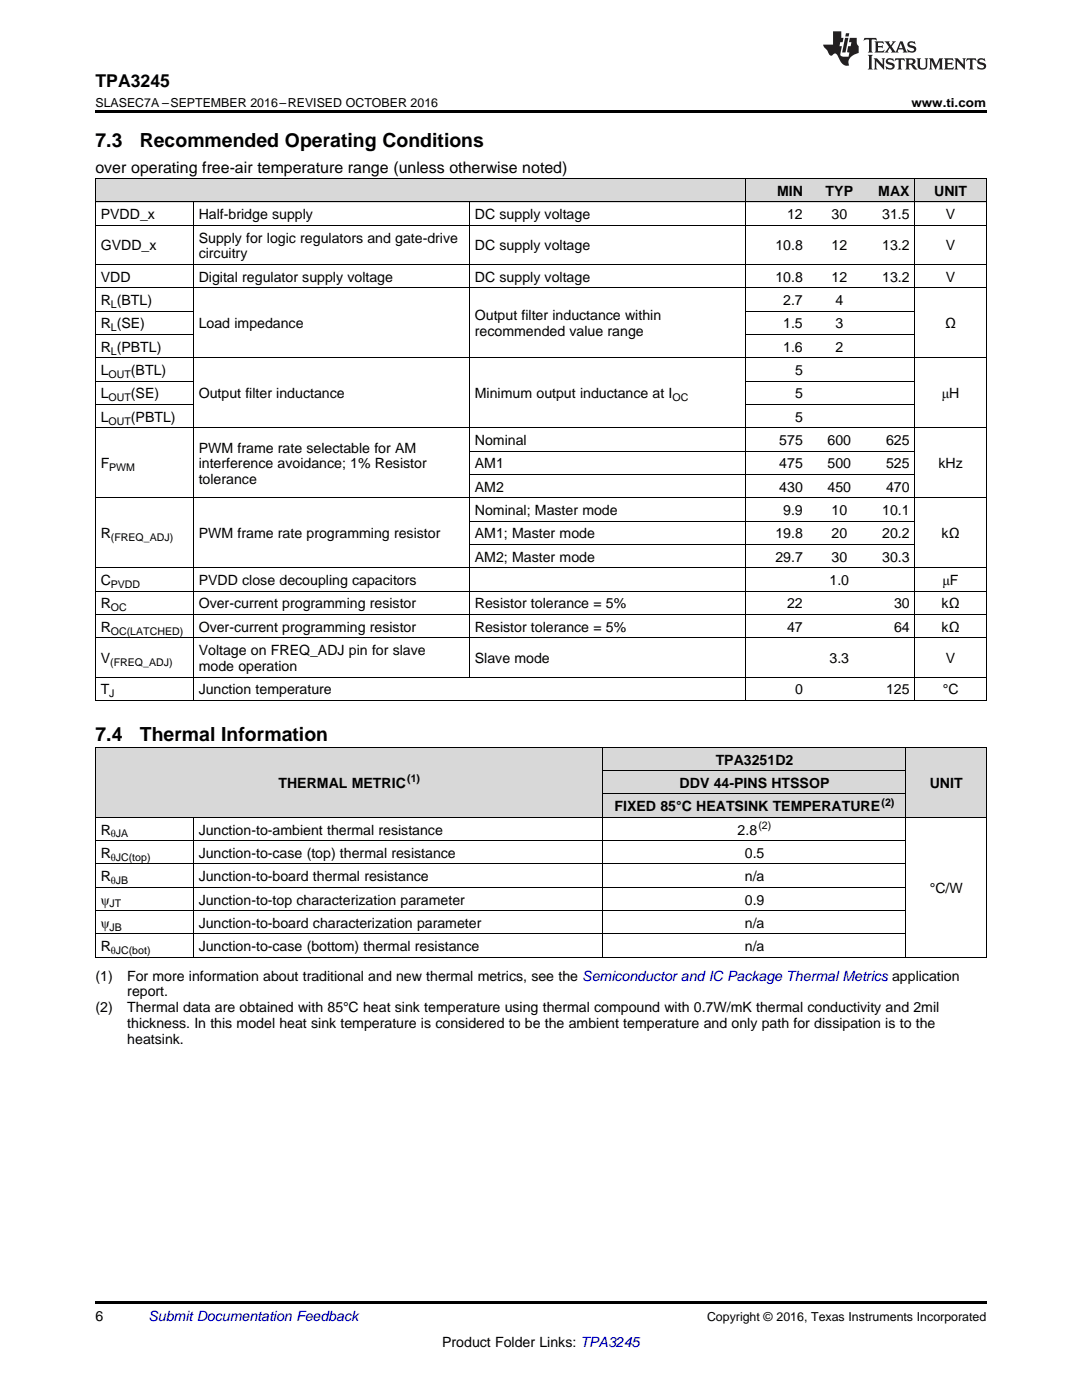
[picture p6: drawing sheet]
<svg xmlns="http://www.w3.org/2000/svg" width="216mm" height="279mm" viewBox="0 0 216 279" stroke-linecap="round" stroke-linejoin="round" font-family="sans-serif">
<defs><g id="words">
<g font-size="3.9">
<text x="19" y="29.3">7.3</text>
<text x="27.9" y="29.3">Recommended Operating Conditions</text>
<text x="19" y="147.9">7.4</text>
<text x="27.9" y="147.9">Thermal Information</text>
</g>
<text font-size="3.5" x="19" y="17.3">TPA3245</text>
<text font-size="3.2" x="19" y="34.4">over operating free-air temperature range (unless otherwise noted)</text>
<g font-size="2.8">
<text x="155" y="39.1">MIN</text>
<text x="164.7" y="39.1">TYP</text>
<text x="175.3" y="39.1">MAX</text>
<text x="186.4" y="39.1">UNIT</text>
<text x="20.1" y="43.7">PVDD_x</text>
<text x="39.7" y="43.7">Half-bridge supply</text>
<text x="94.8" y="43.7">DC supply voltage</text>
<text x="157.1" y="43.7">12</text>
<text x="165.9" y="43.7">30</text>
<text x="176" y="43.7">31.5</text>
<text x="188.7" y="43.7">V</text>
<text x="20.1" y="50">GVDD_x</text>
<text x="39.7" y="48.4">Supply for logic regulators and gate-drive</text>
<text x="39.7" y="51.6">circuitry</text>
<text x="94.8" y="50">DC supply voltage</text>
<text x="154.7" y="50">10.8</text>
<text x="165.9" y="50">12</text>
<text x="176" y="50">13.2</text>
<text x="188.7" y="50">V</text>
<text x="20.1" y="56.2">VDD</text>
<text x="39.7" y="56.2">Digital regulator supply voltage</text>
<text x="94.8" y="56.2">DC supply voltage</text>
<text x="154.7" y="56.2">10.8</text>
<text x="165.9" y="56.2">12</text>
<text x="176" y="56.2">13.2</text>
<text x="188.7" y="56.2">V</text>
<text x="20.1" y="60.9">R (BTL)</text>
<text x="20.1" y="65.5">R (SE)</text>
<text x="39.7" y="65.5">Load impedance</text>
<text x="94.8" y="64">Output filter inductance within</text>
<text x="156.3" y="60.9">2.7</text>
<text x="156.3" y="65.5">1.5</text>
<text x="166.7" y="60.9">4</text>
<text x="166.7" y="65.5">3</text>
<text x="188.6" y="65.5">Ω</text>
<text x="20.1" y="70.2">R (PBTL)</text>
<text x="94.8" y="67.1">recommended value range</text>
<text x="156.3" y="70.2">1.6</text>
<text x="166.7" y="70.2">2</text>
<text x="20.1" y="74.9">L</text>
<text x="26.1" y="74.9">(BTL)</text>
<text x="158.6" y="74.9">5</text>
<text x="20.1" y="79.5">L</text>
<text x="26.1" y="79.5">(SE)</text>
<text x="39.7" y="79.5">Output filter inductance</text>
<text x="94.8" y="79.5">Minimum output inductance at I</text>
<text x="158.6" y="79.5">5</text>
<text x="187.9" y="79.5">μH</text>
<text x="20.1" y="84.2">L</text>
<text x="26.1" y="84.2">(PBTL)</text>
<text x="94.8" y="88.8">Nominal</text>
<text x="155.5" y="88.8">575</text>
<text x="158.6" y="84.2">5</text>
<text x="165.1" y="88.8">600</text>
<text x="176.8" y="88.8">625</text>
<text x="20.1" y="93.5">F</text>
<text x="39.7" y="90.3">PWM frame rate selectable for AM</text>
<text x="39.7" y="93.5">interference avoidance; 1% Resistor</text>
<text x="94.8" y="93.5">AM1</text>
<text x="155.5" y="93.5">475</text>
<text x="165.1" y="93.5">500</text>
<text x="176.8" y="93.5">525</text>
<text x="187.3" y="93.5">kHz</text>
<text x="39.7" y="96.7">tolerance</text>
<text x="94.8" y="98.1">AM2</text>
<text x="155.5" y="98.1">430</text>
<text x="165.1" y="98.1">450</text>
<text x="176.8" y="98.1">470</text>
<text x="20.1" y="107.5">R</text>
<text x="39.7" y="107.5">PWM frame rate programming resistor</text>
<text x="94.8" y="102.8">Nominal; Master mode</text>
<text x="94.8" y="107.5">AM1; Master mode</text>
<text x="154.7" y="107.5">19.8</text>
<text x="156.3" y="102.8">9.9</text>
<text x="165.9" y="102.8">10</text>
<text x="165.9" y="107.5">20</text>
<text x="176" y="102.8">10.1</text>
<text x="176" y="107.5">20.2</text>
<text x="187.9" y="107.5">kΩ</text>
<text x="94.8" y="112.1">AM2; Master mode</text>
<text x="154.7" y="112.1">29.7</text>
<text x="165.9" y="112.1">30</text>
<text x="176" y="112.1">30.3</text>
<text x="20.1" y="116.8">C</text>
<text x="39.7" y="116.8">PVDD close decoupling capacitors</text>
<text x="165.5" y="116.8">1.0</text>
<text x="188.1" y="116.8">μF</text>
<text x="20.1" y="121.4">R</text>
<text x="39.7" y="121.4">Over-current programming resistor</text>
<text x="94.8" y="121.4">Resistor tolerance = 5%</text>
<text x="157.1" y="121.4">22</text>
<text x="178.4" y="121.4">30</text>
<text x="187.9" y="121.4">kΩ</text>
<text x="20.1" y="126.1">R</text>
<text x="39.7" y="126.1">Over-current programming resistor</text>
<text x="39.7" y="130.7">Voltage on FREQ_ADJ pin for slave</text>
<text x="94.8" y="126.1">Resistor tolerance = 5%</text>
<text x="157.1" y="126.1">47</text>
<text x="178.4" y="126.1">64</text>
<text x="187.9" y="126.1">kΩ</text>
<text x="20.1" y="132.3">V</text>
<text x="39.7" y="133.9">mode operation</text>
<text x="94.8" y="132.3">Slave mode</text>
<text x="165.5" y="132.3">3.3</text>
<text x="188.7" y="132.3">V</text>
<text x="20.1" y="138.6">T</text>
<text x="39.7" y="138.6">Junction temperature</text>
<text x="158.6" y="138.6">0</text>
<text x="176.8" y="138.6">125</text>
<text x="188.1" y="138.6">°C</text>
<text x="142.8" y="152.6">TPA3251D2</text>
<text x="55.6" y="157.2">THERMAL METRIC</text>
<text x="122.6" y="161.9">FIXED 85°C HEATSINK TEMPERATURE</text>
<text x="135.6" y="157.2">DDV 44-PINS HTSSOP</text>
<text x="185.5" y="157.2">UNIT</text>
<text x="20.1" y="166.5">R</text>
<text x="39.7" y="166.5">Junction-to-ambient thermal resistance</text>
<text x="147.2" y="166.5">2.8</text>
<text x="20.1" y="171.2">R</text>
<text x="39.7" y="171.2">Junction-to-case (top) thermal resistance</text>
<text x="148.6" y="171.2">0.5</text>
<text x="20.1" y="175.9">R</text>
<text x="39.7" y="175.9">Junction-to-board thermal resistance</text>
<text x="148.6" y="175.9">n/a</text>
<text x="185.5" y="178.2">°C/W</text>
<text x="20.1" y="180.5">ψ</text>
<text x="20.1" y="185.2">ψ</text>
<text x="39.7" y="180.5">Junction-to-top characterization parameter</text>
<text x="39.7" y="185.2">Junction-to-board characterization parameter</text>
<text x="148.6" y="180.5">0.9</text>
<text x="148.6" y="185.2">n/a</text>
<text x="20.1" y="189.8">R</text>
<text x="39.7" y="189.8">Junction-to-case (bottom) thermal resistance</text>
<text x="148.6" y="189.8">n/a</text>
<text x="19" y="195.7">(1)</text>
<text x="25.4" y="195.7">For more information about traditional and new thermal metrics, see the Semiconductor and IC Package Thermal Metrics application</text>
<text x="19" y="202">(2)</text>
<text x="25.4" y="202">Thermal data are obtained with 85°C heat sink temperature using thermal compound with 0.7W/mK thermal conductivity and 2mil</text>
<text x="25.4" y="198.9">report.</text>
<text x="25.4" y="205.2">thickness. In this model heat sink temperature is considered to be the ambient temperature and only path for dissipation is to the</text>
<text x="25.4" y="208.4">heatsink.</text>
<text x="19" y="263.6">6</text>
<text x="88.2" y="268.9">Product Folder Links: TPA3245</text>
</g>
<text font-size="2.8" fill="#0000c8" x="29.6" y="263.6">Submit Documentation Feedback</text>
<g font-size="2.5">
<text x="19" y="21.4">SLASEC7A –SEPTEMBER 2016–REVISED OCTOBER 2016</text>
<text x="181.9" y="21.4">www.ti.com</text>
<text x="141.1" y="263.6">Copyright © 2016, Texas Instruments Incorporated</text>
</g>
<g font-size="2.1">
<text x="22.1" y="61.5">L</text>
<text x="22.1" y="66.1">L</text>
<text x="22.1" y="70.8">L</text>
<text x="21.7" y="75.4">OUT</text>
<text x="21.7" y="80.1">OUT</text>
<text x="134.2" y="80.1">OC</text>
<text x="21.7" y="84.7">OUT</text>
<text x="21.8" y="94.1">PWM</text>
<text x="22.1" y="108">(FREQ_ADJ)</text>
<text x="22.1" y="117.3">PVDD</text>
<text x="22.1" y="122">OC</text>
<text x="22.1" y="126.6">OC(LATCHED)</text>
<text x="22" y="132.9">(FREQ_ADJ)</text>
<text x="21.8" y="139.1">J</text>
<text x="81.3" y="156.1">(1)</text>
<text x="175.9" y="160.8">(2)</text>
<text x="22.1" y="167.1">θJA</text>
<text x="151.3" y="165.4">(2)</text>
<text x="22.1" y="171.8">θJC(top)</text>
<text x="22.1" y="176.4">θJB</text>
<text x="21.9" y="181.1">JT</text>
<text x="21.9" y="185.7">JB</text>
<text x="22.1" y="190.4">θJC(bot)</text>
</g>
</g></defs>
<g fill="#d8d8d8">
<path d="M19 149.2h19.6v14h-19.6z"/>
<path d="M38.6 149.2h81.8v14h-81.8z"/>
<path d="M180.8 149.2h16v14h-16z"/>
<path d="M120.4 158.5h30.2v4.7h-30.2z"/>
<path d="M150.6 158.5h30.2v4.7h-30.2z"/>
<path d="M120.4 153.8h30.2v4.7h-30.2z"/>
<path d="M150.6 153.8h30.2v4.7h-30.2z"/>
<path d="M120.4 149.2h30.2v4.6h-30.2z"/>
<path d="M150.6 149.2h30.2v4.6h-30.2z"/>
<path d="M19 35.7h19.6v4.7h-19.6z"/>
<path d="M38.6 35.7h55.1v4.7h-55.1z"/>
<path d="M93.7 35.7h55.1v4.7h-55.1z"/>
<path d="M148.8 35.7h12.5v4.7h-12.5z"/>
<path d="M161.3 35.7h12.4v4.7h-12.4z"/>
<path d="M173.7 35.7h8.9v4.7h-8.9z"/>
<path d="M182.6 35.7h14.2v4.7h-14.2z"/>
</g>
<g fill="#000">
<path d="M19 22h177.8v.5h-177.8zM19 139.8h.2zM93.6 139.8h.1zM148.7 139.8h.1zM161.2 139.8h.1zM173.6 139.8h.1zM182.5 139.8h.1zM196.7 139.8h.1zM19 191.1h.2zM120.3 191.1h.1zM150.5 191.1h.1zM180.7 191.1h.1z"/>
<path d="M196.7 191.1h.1zM19 259.7h177.8v.5h-177.8z"/>
</g>
<g fill="none" stroke="#000" stroke-width=".2">
<path d="M19 35.6l177.8 .1v104.1M19.1 35.7v104.1M148.8 35.7v104.1M182.5 35.7v104.1M19 57.4h177.8M19 52.8h177.8M19 45h177.8M19 40.3h177.8M38.5 40.3v99.5M93.6 40.3v94.9M19 76.1h19.6M19 71.4h177.8"/>
<path d="M19 66.8h19.6M19 62.1h19.6M148.8 76.1h33.8M148.8 66.8h33.8M148.8 62.1h33.8M19 99.4h177.8M19 85.4h177.8M19 80.7h19.6M93.7 94.7h88.9M93.7 90h88.9M148.8 80.7h33.8M19 118h177.8"/>
<path d="M19 113.3h177.8M93.7 108.7h88.9M93.7 104h88.9M19 139.8h177.8M19 135.1h177.8M19 127.3h177.8M19 122.6h177.8M19 149.1l177.8 .1v41.9M19.1 149.2v41.9M120.3 149.2v41.9M120.4 158.5h60.4M120.4 153.8h60.4"/>
<path d="M180.8 149.2v41.9M19 177.1h161.8M19 172.4h161.8M19 167.8h161.8M19 163.1h177.8M38.5 163.1v28M19 191h177.8M19 186.4h161.8M19 181.7h161.8"/>
</g>
<g fill="#231f20">
<path d="M172.5 7.6l-.1 .5 .4-.2h.6v.1v2.1l-.2 .4h.9l-.2-.4v-2.1l.1-.1h.5l.5 .2-.2-.5zM174.5 8.3l.2 .3v1.5l-.2 .4h1.8l.2-.6a1.04 1.04 0 0 1-1.3 .2v-.7h.6l.3 .2v-.6l-.3 .2h-.6v-.6l.8-.1 .4 .3-.2-.5zM176.5 8.3l.9 1.1-.9 1.1h.8l-.2-.2 .4-.7 .5 .7-.2 .2h1.5l-.2-.2 .2-.4h.9l.1 .4-.2 .2h1l-.3-.3-.7-1.9h-.5l-.9 2-.8-1 .9-1h-.8l.1 .3-.4 .5-.3-.6 .1-.2zM179.7 8.6l.4 1h-.7zM181.3 8.4a.63 .63 0 0 0-.2 .7 .63 .63 0 0 0 .6 .4l.6 .2 .1 .2a.75 .75 0 0 1-.7 .4 .75 .75 0 0 1-.6-.5l.1 .7 .1-.1a1.11 1.11 0 0 0 1.5-.6 1.13 1.13 0 0 0-1.2-.8l-.1-.4a1.04 1.04 0 0 1 1.2 .2l-.2-.5-.2 .1-.4-.2zM173.2 10.9l.2 .4v2.2l-.2 .4h1l-.3-.4v-2.2l.3-.4zM174.3 11.6l.3 .4v1.5l-.3 .4h.8l-.2-.4v-1.3l1.5 1.7v-1.9l.2-.4h-.7l.2 .4v.9l-1.1-1.3zM177 11.8a.62 .62 0 0 0-.2 .7 .62 .62 0 0 0 .6 .4l.6 .1 .1 .3a.76 .76 0 0 1-.7 .3 .76 .76 0 0 1-.7-.4l.2 .7 .1-.1a1.11 1.11 0 0 0 1.5-.6 1.13 1.13 0 0 0-1.2-.8l-.1-.4a1.04 1.04 0 0 1 1.2 .2l-.2-.6-.2 .1-.5-.1zM178.7 11.6l-.2 .6a.61 .61 0 0 1 .8-.3v1.6l-.2 .4h.9l-.2-.4v-1.6a.63 .63 0 0 1 .7 .3l-.1-.6zM180.6 11.6l.3 .4v1.5l-.3 .4h1l-.2-.2-.1-.8 .6 .2a.76 .76 0 0 0 1.2 .7l-1-1a.58 .58 0 0 0 .6-.5 .58 .58 0 0 0-.5-.6zM181.4 11.9h.1a.45 .45 0 0 1 .5 .1 .45 .45 0 0 1 .1 .5l-.8 .2zM182.9 11.6l.2 .2a2.17 2.17 0 0 0 .3 1.9 .99 .99 0 0 0 1.6-.6v-1.1l.2-.4h-.7l.2 .2a1.92 1.92 0 0 1-.2 1.8 .6 .6 0 0 1-.9-.5v-1.1l.2-.4zM185.4 11.6l.2 .4v1.5l-.2 .4h.7l-.2-.4v-1.4l.8 1.8 .8-1.8v1.4l-.2 .4h.9l-.2-.4v-1.5l.2-.4h-.8l-.6 1.5-.6-1.5zM188.4 11.6l.2 .4v1.5l-.2 .4h1.8l.1-.6a1.04 1.04 0 0 1-1.2 .1v-.6h.5l.4 .2v-.6l-.4 .2h-.5v-.7h.8l.3 .3-.1-.6zM190.5 11.6l.2 .4v1.5l-.2 .4h.7l-.2-.4v-1.3l1.5 1.7v-1.9l.2-.4h-.7l.2 .4v.9l-1.1-1.3zM192.9 11.6l-.1 .6a.61 .61 0 0 1 .7-.3l.1 1.6-.3 .4h1l-.3-.4 .1-1.6a.63 .63 0 0 1 .7 .3l-.1-.6zM195.2 11.8a.62 .62 0 0 0-.2 .7 .62 .62 0 0 0 .6 .4l.6 .1 .1 .3a.76 .76 0 0 1-.7 .3 .76 .76 0 0 1-.6-.4l.1 .7 .1-.1a1.11 1.11 0 0 0 1.6-.6 1.13 1.13 0 0 0-1.3-.8l-.1-.4a1.04 1.04 0 0 1 1.2 .2l-.1-.6-.2 .1-.5-.1z"/>
<path d="M166.2 6.3v2.6h-1.9v.4l.8 .9a.91 .91 0 0 0 1 .8 .56 .56 0 0 1 .5-.3 .56 .56 0 0 1 .5 .3l.4 .8a1.53 1.53 0 0 0 1.9 1.2 1.54 1.54 0 0 1 1-2.1l.9-.3v-1.4a1.52 1.52 0 0 1-.4-1.6h-1.3l-.2 .8h.5l-.2 .8h-.5l-.1 1v.2l.4 .1-.2 .8a1.93 1.93 0 0 1-1.6-.3l.3-1.8h-.5l.2-.8h.4l.2-.8h-.4v-1.3zM168.6 7.6l-.6 2.9h.7l.6-2.9zM168.8 6.6l-.1 .7h.6l.2-.7z"/>
</g>
<use href="#words"/>
</svg>
